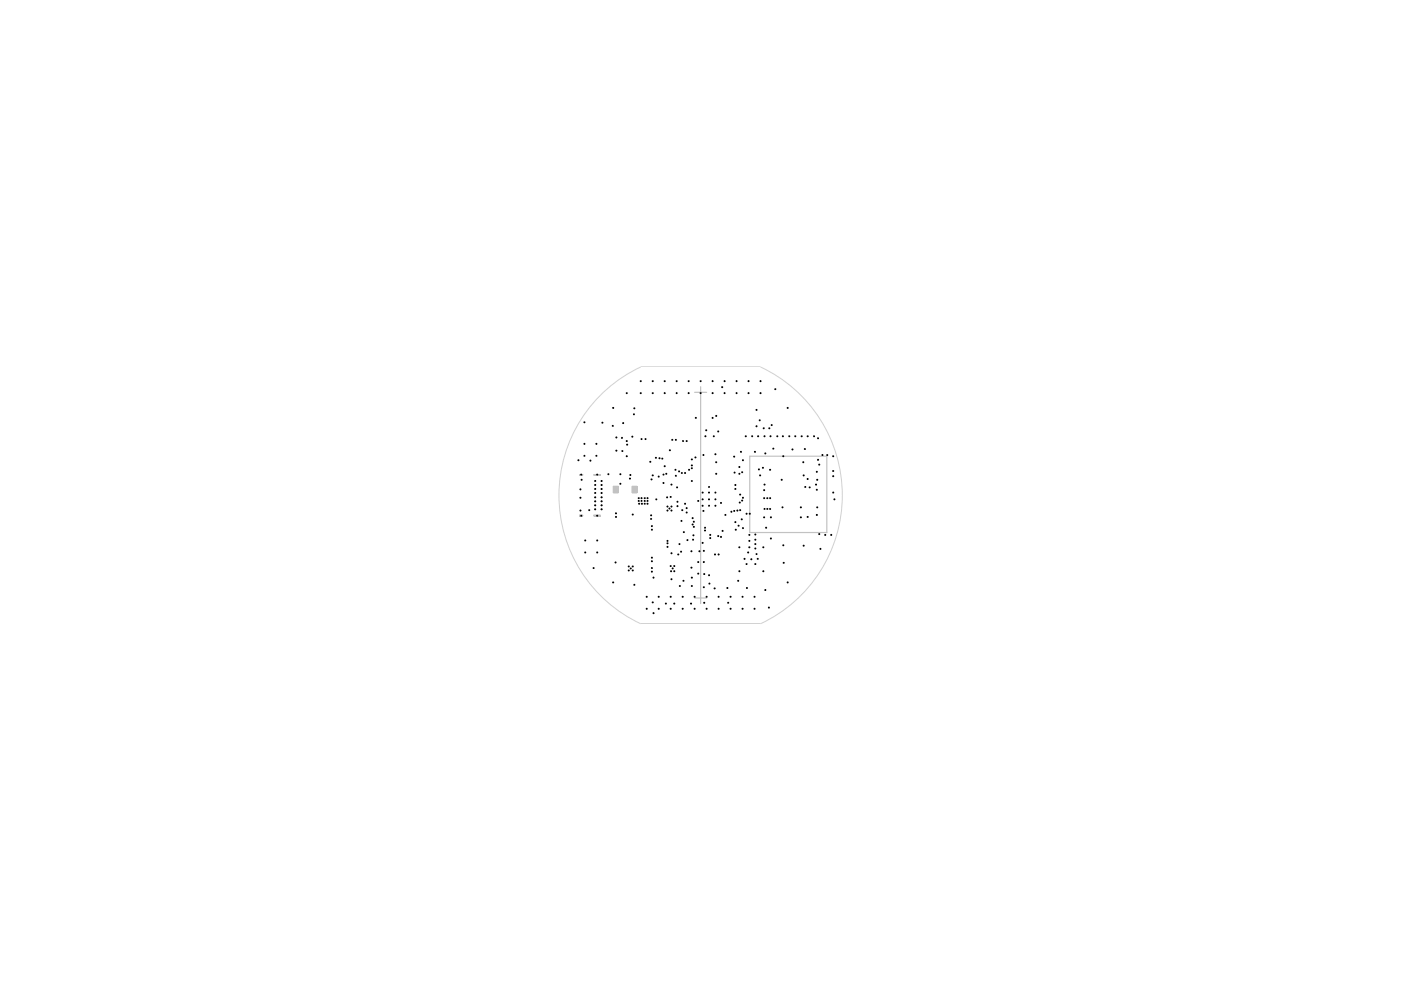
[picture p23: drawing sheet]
<svg xmlns="http://www.w3.org/2000/svg" width="297mm" height="210mm" viewBox="0 0 297 210" stroke-linecap="round" stroke-linejoin="round" font-family="sans-serif">
<path d="M147.3 83.2h2.5M148.5 82v46M159 96.7h16.3v16.2h-16.3zM147.3 126.8h2.5" fill="none" stroke="#c2c2c2" stroke-width=".25"/>
<path d="M130 103.1h1.1v1.4h-1.1z" fill="none" stroke="#c2c2c2" stroke-width=".21"/>
<path d="M130 103.1h1.1v1.4h-1.1z" fill="#c2c2c2"/>
<path d="M134 103.1h1.1v1.4h-1.1z" fill="none" stroke="#c2c2c2" stroke-width=".21"/>
<path d="M134 103.1h1.1v1.4h-1.1z" fill="#c2c2c2"/>
<path d="M122.8 100.5h.8v.3h-.8z" fill="none" stroke="#c2c2c2" stroke-width=".21"/>
<path d="M122.8 100.5h.8v.3h-.8z" fill="#c2c2c2"/>
<path d="M126.1 101.9h.2v.3h-.2z" fill="none" stroke="#c2c2c2" stroke-width=".21"/>
<path d="M126.1 101.9h.2v.3h-.2z" fill="#c2c2c2"/>
<path d="M126.1 102.7h.2v.3h-.2z" fill="none" stroke="#c2c2c2" stroke-width=".21"/>
<path d="M126.1 102.7h.2v.3h-.2z" fill="#c2c2c2"/>
<path d="M125.9 100.5h1.4v.3h-1.4z" fill="none" stroke="#c2c2c2" stroke-width=".21"/>
<path d="M125.9 100.5h1.4v.3h-1.4z" fill="#c2c2c2"/>
<path d="M122.8 109.2h.8v.2h-.8z" fill="none" stroke="#c2c2c2" stroke-width=".21"/>
<path d="M122.8 109.2h.8v.2h-.8z" fill="#c2c2c2"/>
<path d="M126.1 107h.2v.2h-.2z" fill="none" stroke="#c2c2c2" stroke-width=".21"/>
<path d="M126.1 107h.2v.2h-.2z" fill="#c2c2c2"/>
<path d="M126.1 107.8h.2v.3h-.2z" fill="none" stroke="#c2c2c2" stroke-width=".21"/>
<path d="M126.1 107.8h.2v.3h-.2z" fill="#c2c2c2"/>
<path d="M125.9 109.2h1.4v.2h-1.4z" fill="none" stroke="#c2c2c2" stroke-width=".21"/>
<path d="M125.9 109.2h1.4v.2h-1.4z" fill="#c2c2c2"/>
<path d="M127.5 107.8h.1v.3h-.1z" fill="none" stroke="#c2c2c2" stroke-width=".21"/>
<path d="M127.5 107.8h.1v.3h-.1z" fill="#c2c2c2"/>
<path d="M126.1 103.6h.2v.2h-.2z" fill="none" stroke="#c2c2c2" stroke-width=".21"/>
<path d="M126.1 103.6h.2v.2h-.2z" fill="#c2c2c2"/>
<path d="M126.1 104.4h.2v.3h-.2z" fill="none" stroke="#c2c2c2" stroke-width=".21"/>
<path d="M126.1 104.4h.2v.3h-.2z" fill="#c2c2c2"/>
<path d="M127.5 101.9h.1v.3h-.1z" fill="none" stroke="#c2c2c2" stroke-width=".21"/>
<path d="M127.5 101.9h.1v.3h-.1z" fill="#c2c2c2"/>
<path d="M127.5 102.7h.1v.3h-.1z" fill="none" stroke="#c2c2c2" stroke-width=".21"/>
<path d="M127.5 102.7h.1v.3h-.1z" fill="#c2c2c2"/>
<path d="M127.5 103.6h.1v.2h-.1z" fill="none" stroke="#c2c2c2" stroke-width=".21"/>
<path d="M127.5 103.6h.1v.2h-.1z" fill="#c2c2c2"/>
<path d="M127.5 104.4h.1v.3h-.1z" fill="none" stroke="#c2c2c2" stroke-width=".21"/>
<path d="M127.5 104.4h.1v.3h-.1z" fill="#c2c2c2"/>
<path d="M126.1 105.3h.2v.2h-.2z" fill="none" stroke="#c2c2c2" stroke-width=".21"/>
<path d="M126.1 105.3h.2v.2h-.2z" fill="#c2c2c2"/>
<path d="M126.1 106.1h.2v.3h-.2z" fill="none" stroke="#c2c2c2" stroke-width=".21"/>
<path d="M126.1 106.1h.2v.3h-.2z" fill="#c2c2c2"/>
<path d="M127.5 105.3h.1v.2h-.1z" fill="none" stroke="#c2c2c2" stroke-width=".21"/>
<path d="M127.5 105.3h.1v.2h-.1z" fill="#c2c2c2"/>
<path d="M127.5 106.1h.1v.3h-.1z" fill="none" stroke="#c2c2c2" stroke-width=".21"/>
<path d="M127.5 106.1h.1v.3h-.1z" fill="#c2c2c2"/>
<path d="M127.5 107h.1v.2h-.1z" fill="none" stroke="#c2c2c2" stroke-width=".21"/>
<path d="M127.5 107h.1v.2h-.1z" fill="#c2c2c2"/>
<path d="M135.8 77.8h25.4M135.9 77.8a30 30 0 0 0-17.4 27.2 30 30 0 0 0 17.4 27.3M161.2 77.8a30 30 0 0 1 17.4 27.2 30 30 0 0 1-17.4 27.3M135.8 132.2h25.4" fill="none" stroke="#d0d2cd" stroke-width=".21"/>
<g fill="#000">
<path d="M122.5 97.4l.4 .2-.2 .2-.3-.2zM123.8 96.5l.3 .1-.1 .2-.3-.2zM123.8 93.9l.3 .2-.1 .2-.3-.2zM123.8 89.3l.3 .2-.1 .2-.3-.2zM125.1 97.5l.3 .2-.1 .2-.3-.2zM126.3 96.5l.4 .1-.1 .2-.4-.2zM126.3 93.9l.4 .2-.1 .2-.4-.2zM127.6 89.4l.3 .2-.1 .2-.3-.2zM129.8 90.1l.3 .2-.1 .2-.3-.2zM129.9 86.3l.3 .2-.1 .2-.3-.2zM130.6 95.4l.3 .1-.1 .2-.3-.2zM130.6 92.6l.3 .2-.1 .1-.3-.1z"/>
<path d="M131.8 92.6l.3 .2-.1 .2-.3-.2zM131.9 95.4l.3 .2-.1 .2-.4-.2zM132 89.5l.3 .2-.1 .2-.3-.2zM132.8 83.2l.3 .2-.1 .1-.3-.1zM132.8 93.3l.3 .2-.1 .2-.3-.2zM132.8 96.5l.3 .2-.1 .2-.3-.2zM132.9 94.1l.3 .2-.1 .2-.3-.2zM134 92.4l.3 .2-.1 .2-.3-.2zM134.3 87.7l.3 .1-.1 .2-.3-.2zM134.4 86.4l.3 .2-.1 .2-.3-.2zM135.7 83.2l.4 .2-.2 .1-.3-.1zM135.7 80.6l.4 .2-.2 .2-.3-.2z"/>
<path d="M135.9 92.9l.3 .2-.1 .2-.3-.2zM136.8 92.9l.3 .2-.1 .2-.3-.2zM137.8 97.7l.3 .2-.1 .2-.3-.2zM138.3 83.2l.3 .2-.1 .1-.3-.1zM138.3 80.6l.3 .2-.1 .2-.3-.2zM139 96.9l.3 .2-.1 .2-.3-.2zM139.7 97l.3 .2-.1 .1-.3-.1zM140.3 97.1l.3 .1-.1 .2-.3-.2zM140.8 80.6l.3 .2-.1 .2-.3-.2zM140.8 83.2l.3 .2-.1 .1-.3-.1zM140.8 98.7l.3 .1-.1 .2-.3-.2zM141.9 95.3l.3 .2-.1 .1-.3-.1z"/>
<path d="M142.4 93.1l.3 .2-.1 .1-.3-.1zM143.1 99.4l.3 .2-.1 .2-.3-.2zM143.2 93.1l.3 .2-.1 .1-.3-.1zM143.4 83.2l.3 .2-.1 .1-.3-.1zM143.4 80.6l.3 .2-.1 .2-.3-.2zM143.9 99.8l.3 .1-.1 .2-.3-.2zM144.7 93.3l.3 .2-.1 .2-.3-.2zM145.5 93.3l.3 .2-.1 .2-.3-.2zM145.9 83.2l.3 .2-.1 .1-.3-.1zM145.9 80.6l.3 .2-.1 .2-.3-.2zM146 99.4l.3 .2-.1 .2-.3-.2zM146.6 97.2l.3 .2-.1 .2-.3-.2z"/>
<path d="M146.6 98.5l.3 .2-.1 .2-.3-.2zM146.6 99.1l.3 .2-.1 .2-.3-.2zM147.3 96.8l.4 .2-.2 .2-.3-.2zM147.4 88.4l.3 .2-.1 .2-.3-.2zM148.4 83.2l.4 .2-.2 .1-.3-.1zM148.4 80.6l.4 .2-.2 .2-.3-.2zM149 96.3l.4 .2-.2 .2-.3-.2zM149.5 92.3l.3 .2-.1 .2-.3-.2zM149.6 91l.3 .2-.1 .2-.3-.2zM151 83.2l.3 .2-.1 .1-.3-.1zM151 80.6l.3 .2-.1 .2-.3-.2zM151 88.4l.3 .2-.1 .2-.3-.2z"/>
<path d="M151.2 92.3l.4 .2-.2 .2-.3-.2zM151.6 96.1l.3 .2-.1 .2-.3-.2zM151.7 97.8l.4 .2-.1 .2-.4-.2zM151.7 88l.4 .2-.1 .2-.4-.2zM152.2 91.3l.3 .2-.1 .2-.3-.2zM153 81.9l.3 .2-.1 .2-.3-.2zM153.5 83.2l.3 .2-.1 .1-.3-.1zM153.5 80.6l.3 .2-.1 .2-.3-.2zM155.6 96.6l.3 .2-.1 .2-.4-.2zM156.1 83.2l.3 .2-.1 .1-.3-.1zM156.1 80.6l.3 .2-.1 .2-.3-.2zM156.7 98.8l.3 .2-.1 .2-.4-.2z"/>
<path d="M157 95.6l.3 .2-.1 .2-.3-.2zM157.4 97.4l.3 .2-.1 .2-.3-.2zM158 92.3l.3 .2-.1 .2-.3-.2zM158.6 83.2l.3 .2-.1 .1-.3-.1zM158.6 80.6l.3 .2-.1 .2-.3-.2zM159.4 92.3l.3 .2-.1 .2-.3-.2zM160 95.6l.3 .2-.1 .2-.3-.2zM160.3 90.2l.3 .2-.1 .2-.3-.2zM160.3 86.7l.3 .2-.1 .2-.3-.2zM160.6 92.3l.4 .2-.2 .2-.3-.2zM160.8 99.3l.3 .2-.1 .2-.3-.2zM161 88.9l.3 .2-.1 .2-.3-.2z"/>
<path d="M161.1 83.2l.4 .2-.2 .1-.3-.1zM161.1 80.6l.4 .2-.2 .2-.3-.2zM161.7 99l.3 .2-.1 .2-.4-.2zM161.8 90.6l.3 .2-.1 .2-.3-.2zM162 92.3l.3 .2-.1 .2-.3-.2zM162.2 96l.3 .1-.1 .2-.3-.2zM163 90.6l.3 .2-.1 .2-.3-.2zM163.2 99.4l.3 .2-.1 .2-.3-.2zM163.3 92.3l.3 .2-.1 .2-.3-.2zM163.5 89.9l.3 .2-.1 .2-.3-.2zM163.9 94.9l.3 .2-.1 .2-.4-.2zM164.3 82.3l.3 .2-.1 .2-.3-.2z"/>
<path d="M164.7 92.3l.3 .2-.1 .2-.3-.2zM165.9 92.3l.3 .2-.1 .2-.3-.2zM166 96.5l.3 .2-.1 .2-.3-.2zM166.9 86.3l.3 .2-.1 .2-.3-.2zM167.2 92.3l.4 .2-.2 .2-.3-.2zM167.9 95.1l.3 .2-.1 .2-.3-.2zM168.5 92.3l.3 .2-.1 .2-.3-.2zM169.9 92.3l.3 .2-.1 .2-.3-.2zM170.2 97.8l.3 .2-.1 .2-.3-.2zM170.5 95l.4 .2-.2 .2-.3-.2zM171.1 92.3l.3 .2-.1 .2-.3-.2zM172.5 92.3l.3 .2-.1 .2-.3-.2z"/>
<path d="M173.3 97.3l.4 .2-.2 .2-.3-.2zM173.3 92.7l.4 .2-.2 .2-.3-.2zM173.6 98.3l.3 .2-.1 .2-.3-.2zM174.3 96.3l.3 .2-.1 .2-.3-.2zM175.3 96.3l.3 .2-.1 .2-.3-.2zM176.6 99.7l.3 .2-.1 .2-.4-.2zM176.6 96.5l.3 .2-.1 .2-.4-.2zM123 108.1l.3 .1-.1 .2-.3-.2zM123 105.3l.3 .2-.1 .2-.3-.2zM123 103.6l.3 .2-.1 .1-.3-.1zM123.1 100.4l.3 .2-.1 .2-.3-.2zM123.1 109.2l.3 .1-.1 .2-.3-.2z"/>
<path d="M123.2 101.5l.3 .2-.1 .2-.3-.2zM124 116.9l.3 .2-.1 .2-.3-.2zM124 114.4l.3 .2-.1 .2-.3-.2zM124.8 108l.3 .2-.1 .1-.3-.1zM126.1 101.8l.3 .2-.1 .2-.3-.2zM126.1 107.8l.3 .2-.1 .2-.3-.2zM126.1 107l.3 .1-.1 .2-.3-.2zM126.1 106.1l.3 .2-.1 .2-.3-.2zM126.1 105.3l.3 .2-.1 .1-.3-.1zM126.1 104.3l.3 .2-.1 .2-.3-.2zM126.1 103.5l.3 .2-.1 .2-.3-.2zM126.1 102.6l.3 .2-.1 .2-.3-.2z"/>
<path d="M126.5 116.9l.3 .2-.1 .2-.3-.2zM126.5 114.4l.3 .2-.1 .2-.3-.2zM126.5 109.2l.3 .1-.1 .2-.3-.2zM126.5 100.4l.3 .2-.1 .2-.3-.2zM127.4 104.3l.4 .2-.1 .2-.4-.2zM127.4 105.3l.4 .2-.1 .1-.4-.1zM127.4 102.6l.4 .2-.1 .2-.4-.2zM127.4 103.5l.4 .2-.1 .2-.4-.2zM127.4 106.1l.4 .2-.1 .2-.4-.2zM127.4 107l.4 .1-.1 .2-.4-.2zM127.4 107.8l.4 .2-.1 .2-.4-.2zM127.4 101.8l.4 .2-.1 .2-.4-.2z"/>
<path d="M128.9 100.4l.3 .1-.1 .2-.3-.2zM130.4 119.1l.3 .2-.1 .1-.3-.1zM130.5 108.7l.3 .1-.1 .2-.3-.2zM130.5 109.4l.3 .2-.1 .2-.3-.2zM131.4 102.4l.3 .2-.1 .2-.3-.2zM131.4 100.4l.3 .1-.1 .2-.3-.2zM133.5 101.3l.3 .2-.1 .2-.4-.2zM133.5 100.5l.4 .2-.2 .2-.3-.2zM134.1 108.9l.3 .2-.1 .2-.4-.2zM135.3 106l.3 .2-.1 .2-.3-.2zM135.3 105.4l.3 .2-.1 .2-.3-.2zM135.4 106.6l.3 .2-.1 .2-.3-.2z"/>
<path d="M135.9 105.4l.3 .2-.1 .2-.3-.2zM135.9 106l.3 .2-.1 .2-.3-.2zM136 106.6l.3 .2-.1 .2-.3-.2zM136.6 105.4l.3 .2-.1 .2-.3-.2zM136.6 106l.3 .2-.1 .2-.3-.2zM136.6 106.6l.3 .2-.1 .2-.3-.2zM137.2 105.4l.3 .2-.1 .2-.3-.2zM137.2 106l.3 .2-.1 .2-.3-.2zM137.2 106.6l.3 .2-.1 .2-.3-.2zM137.9 109.8l.4 .2-.1 .2-.4-.2zM137.9 109.1l.4 .2-.1 .2-.4-.2zM138 101.5l.3 .1-.1 .2-.3-.2z"/>
<path d="M138.1 112.1l.3 .2-.1 .2-.3-.2zM138.1 111.4l.3 .1-.1 .2-.3-.2zM138.1 118l.3 .2-.1 .2-.3-.2zM138.1 118.8l.3 .2-.1 .2-.3-.2zM138.3 100.6l.3 .2-.1 .2-.3-.2zM139 105.7l.4 .2-.1 .2-.4-.2zM139.6 100.9l.3 .1-.1 .2-.4-.2zM140.6 100.4l.3 .2-.1 .2-.3-.2zM140.6 102.2l.3 .2-.1 .2-.3-.2zM141.2 100.3l.3 .2-.1 .1-.3-.1zM141.3 105.3l.3 .2-.1 .1-.3-.1zM141.4 114.5l.3 .2-.1 .2-.3-.2z"/>
<path d="M141.4 115l.3 .2-.1 .2-.3-.2zM141.4 115.8l.3 .2-.1 .1-.3-.1zM141.4 107.2l.3 .2-.1 .2-.3-.2zM141.4 108.1l.3 .1-.1 .2-.3-.2zM141.8 107.6l.4 .2-.2 .2-.3-.2zM142.1 105.2l.3 .2-.1 .2-.3-.2zM142.3 102.6l.3 .1-.1 .2-.3-.2zM142.3 107.2l.3 .2-.1 .2-.3-.2zM142.3 108.1l.3 .1-.1 .2-.3-.2zM142.3 117.1l.3 .2-.1 .2-.3-.2zM143.2 100.7l.3 .2-.1 .2-.3-.2zM143.5 103.1l.3 .2-.1 .2-.4-.2z"/>
<path d="M143.5 107.1l.3 .2-.1 .2-.3-.2zM143.5 106.2l.3 .2-.1 .2-.3-.2zM143.7 117.4l.3 .2-.1 .1-.3-.1zM144 115.2l.3 .2-.1 .1-.4-.1zM144.3 116.8l.3 .2-.1 .2-.3-.2zM144.4 110.3l.3 .1-.1 .2-.3-.2zM144.5 100.1l.3 .2-.1 .2-.3-.2zM144.6 108l.3 .2-.1 .1-.4-.1zM144.9 112.6l.3 .2-.1 .2-.3-.2zM145.1 106.6l.4 .2-.2 .2-.3-.2zM145.1 100.1l.4 .2-.2 .2-.3-.2zM145.5 108.5l.3 .2-.1 .2-.3-.2z"/>
<path d="M145.5 107.6l.3 .1-.1 .2-.3-.2zM145.7 114.3l.3 .2-.1 .2-.4-.2zM146.5 116.7l.3 .2-.1 .2-.3-.2zM146.6 101.8l.3 .2-.1 .2-.3-.2zM146.8 111l.3 .2-.1 .2-.4-.2zM146.8 109.7l.3 .2-.1 .1-.4-.1zM146.8 114.2l.4 .2-.2 .2-.3-.2zM146.9 113.3l.3 .2-.1 .2-.3-.2zM147 111.5l.3 .2-.1 .2-.3-.2zM147 110.4l.3 .2-.1 .2-.3-.2zM147.9 119l.4 .2-.2 .2-.3-.2zM147.9 106l.4 .2-.2 .2-.3-.2z"/>
<path d="M148.2 116.7l.3 .2-.1 .2-.3-.2zM148.9 105.7l.3 .2-.1 .2-.3-.2zM148.9 104.2l.3 .2-.1 .2-.3-.2zM148.9 107l.3 .2-.1 .2-.3-.2zM148.9 114.9l.3 .2-.1 .2-.3-.2zM149 108.1l.4 .2-.2 .2-.3-.2zM149.1 119l.3 .2-.1 .2-.3-.2zM149.1 116.6l.3 .2-.1 .2-.3-.2zM149.4 112.3l.3 .2-.1 .2-.3-.2zM149.4 111.7l.3 .2-.1 .2-.3-.2zM150.2 105.7l.3 .2-.1 .2-.3-.2zM150.2 104.2l.3 .2-.1 .2-.3-.2z"/>
<path d="M150.2 107l.3 .2-.1 .2-.3-.2zM150.2 103.1l.3 .2-.1 .1-.3-.1zM150.5 113.2l.3 .2-.1 .2-.3-.2zM150.5 113.9l.3 .2-.1 .2-.3-.2zM151.5 117.4l.3 .2-.1 .1-.3-.1zM151.6 104.2l.3 .2-.1 .2-.3-.2zM151.6 107l.3 .2-.1 .2-.3-.2zM151.6 105.7l.3 .2-.1 .2-.3-.2zM151.7 100.3l.4 .2-.1 .1-.4-.1zM152.2 113.5l.3 .2-.1 .2-.3-.2zM152.3 117.4l.3 .2-.1 .1-.4-.1zM152.8 113.6l.3 .2-.1 .2-.3-.2z"/>
<path d="M152.8 106.4l.3 .2-.1 .2-.3-.2zM153.1 112.4l.3 .2-.1 .2-.3-.2zM153.7 109l.3 .2-.1 .2-.3-.2zM155 108.3l.3 .2-.1 .2-.3-.2zM155.6 108.1l.3 .2-.1 .2-.4-.2zM155.6 100l.4 .2-.2 .2-.3-.2zM155.8 102.6l.3 .2-.1 .2-.3-.2zM155.8 110.5l.3 .2-.1 .2-.3-.2zM155.8 103.5l.3 .2-.1 .2-.3-.2zM155.9 112.1l.3 .2-.1 .2-.3-.2zM156.2 108.1l.3 .1-.1 .2-.3-.2zM156.5 111.3l.3 .2-.1 .2-.3-.2z"/>
<path d="M156.7 115.8l.3 .2-.1 .2-.4-.2zM156.7 100.3l.3 .2-.1 .1-.4-.1zM156.7 106.4l.4 .2-.2 .1-.3-.1zM156.8 104.7l.3 .2-.1 .1-.3-.1zM156.8 108l.3 .2-.1 .1-.3-.1zM157.2 109.9l.3 .2-.1 .2-.3-.2zM157.3 99.9l.3 .2-.1 .2-.4-.2zM157.3 105.9l.3 .2-.1 .2-.4-.2zM157.4 111.8l.3 .2-.1 .2-.3-.2zM157.4 105.3l.3 .2-.1 .2-.3-.2zM157.8 118.3l.3 .2-.1 .2-.4-.2zM158.2 108.7l.3 .2-.1 .2-.3-.2z"/>
<path d="M158.2 119.4l.3 .2-.1 .2-.3-.2zM158.5 116.9l.3 .2-.1 .2-.3-.2zM158.8 114.5l.3 .2-.1 .2-.3-.2zM158.8 113.2l.3 .2-.1 .2-.3-.2zM158.8 115.8l.3 .2-.1 .2-.3-.2zM158.9 108.7l.3 .2-.1 .2-.4-.2zM159.2 118.4l.3 .2-.1 .2-.3-.2zM160 114.2l.4 .2-.2 .2-.3-.2zM160 113.1l.4 .2-.2 .2-.3-.2zM160 116.1l.4 .2-.2 .2-.3-.2zM160 119.4l.4 .2-.2 .2-.3-.2zM160 115.2l.4 .2-.2 .1-.3-.1z"/>
<path d="M160.3 117.3l.3 .2-.1 .2-.3-.2zM160.6 118.3l.3 .2-.1 .2-.4-.2zM161.1 100.6l.3 .2-.1 .2-.3-.2zM161.7 115.8l.4 .2-.2 .2-.3-.2zM161.9 103.7l.3 .2-.1 .2-.3-.2zM161.9 105.4l.3 .2-.1 .2-.3-.2zM161.9 109.5l.3 .2-.1 .2-.3-.2zM162 102.6l.3 .1-.1 .2-.3-.2zM162 107.7l.3 .2-.1 .2-.3-.2zM162.3 111.7l.3 .2-.1 .2-.3-.2zM162.6 105.4l.3 .2-.1 .2-.3-.2zM162.6 107.7l.3 .2-.1 .2-.3-.2z"/>
<path d="M163.2 107.7l.3 .2-.1 .2-.3-.2zM163.2 105.4l.3 .2-.1 .2-.3-.2zM163.3 114l.4 .2-.1 .2-.4-.2zM163.3 109.5l.4 .2-.1 .2-.4-.2zM165.6 101.5l.3 .2-.1 .2-.3-.2zM165.8 107.4l.3 .2-.1 .2-.3-.2zM166 115.4l.3 .2-.1 .2-.3-.2zM166.1 119.1l.3 .2-.1 .2-.4-.2zM169.7 107.4l.3 .2-.1 .2-.3-.2zM169.7 109.5l.3 .2-.1 .2-.3-.2zM170.3 100.6l.3 .2-.1 .2-.3-.2zM170.3 115.5l.3 .2-.1 .2-.3-.2z"/>
<path d="M170.6 103.1l.3 .2-.1 .1-.3-.1zM171.1 109.4l.3 .2-.1 .2-.3-.2zM171.1 101.4l.3 .2-.1 .1-.3-.1zM171.6 103.1l.3 .2-.1 .2-.4-.2zM172.9 102.6l.3 .1-.1 .2-.3-.2zM173.1 99.8l.3 .2-.1 .2-.3-.2zM173.1 103.7l.3 .1-.1 .2-.3-.2zM173.1 109l.3 .2-.1 .2-.3-.2zM173.2 101.5l.3 .2-.1 .2-.3-.2zM173.2 107.4l.3 .2-.1 .2-.3-.2zM173.6 113.1l.3 .1-.1 .2-.3-.2zM173.8 116.2l.4 .2-.2 .2-.3-.2z"/>
<path d="M174.9 113.2l.3 .2-.1 .2-.3-.2zM176.1 113.2l.3 .2-.1 .2-.3-.2zM176.6 100.8l.3 .2-.1 .2-.4-.2zM176.6 104.2l.3 .2-.1 .2-.4-.2zM176.8 105.7l.3 .2-.1 .2-.3-.2zM125.8 120.3l.3 .1-.1 .2-.4-.2zM129.9 123.3l.3 .2-.1 .2-.3-.2zM133.2 120.8l.3 .1-.1 .2-.3-.2zM133.2 119.9l.3 .2-.1 .2-.3-.2zM133.6 120.3l.3 .2-.1 .2-.3-.2zM134.1 120.8l.3 .1-.1 .2-.4-.2zM134.1 119.9l.3 .2-.1 .2-.4-.2z"/>
<path d="M134.4 123.8l.3 .2-.1 .2-.3-.2zM137 128.9l.3 .2-.1 .2-.3-.2zM137 126.3l.3 .2-.1 .2-.3-.2zM138.1 121l.3 .2-.1 .2-.3-.2zM138.1 120.3l.3 .1-.1 .2-.3-.2zM138.3 127.5l.3 .2-.1 .2-.3-.2zM138.5 122.3l.3 .2-.1 .2-.4-.2zM138.5 129.8l.3 .2-.1 .2-.4-.2zM139.6 128.9l.3 .2-.1 .2-.4-.2zM139.6 126.3l.3 .2-.1 .2-.4-.2zM141.1 127.8l.3 .2-.1 .2-.3-.2zM142.1 126.3l.3 .2-.1 .2-.3-.2z"/>
<path d="M142.1 128.9l.3 .2-.1 .2-.3-.2zM142.1 119.8l.3 .2-.1 .2-.3-.2zM142.2 120.9l.3 .2-.1 .2-.3-.2zM142.3 122.6l.3 .2-.1 .2-.3-.2zM142.5 120.3l.3 .2-.1 .2-.3-.2zM142.9 120.9l.3 .2-.1 .2-.4-.2zM142.9 127.8l.3 .2-.1 .2-.4-.2zM142.9 119.8l.3 .2-.1 .2-.4-.2zM144 124.1l.4 .1-.2 .2-.3-.2zM144.6 128.9l.3 .2-.1 .2-.3-.2zM144.6 126.3l.3 .2-.1 .2-.3-.2zM144.8 123l.3 .1-.1 .2-.3-.2z"/>
<path d="M146.4 127.8l.3 .2-.1 .2-.3-.2zM146.5 120.2l.3 .2-.1 .1-.3-.1zM146.6 122.3l.3 .2-.1 .2-.3-.2zM146.6 124.1l.3 .1-.1 .2-.3-.2zM147.2 128.9l.3 .2-.1 .2-.3-.2zM147.2 126.3l.3 .2-.1 .2-.3-.2zM147.9 121.4l.4 .2-.2 .2-.3-.2zM149.1 124.3l.3 .2-.1 .2-.3-.2zM149.2 127.6l.3 .2-.1 .2-.3-.2zM149.2 121.5l.3 .2-.1 .2-.3-.2zM149.7 128.9l.3 .2-.1 .2-.3-.2zM149.7 126.3l.3 .2-.1 .2-.3-.2z"/>
<path d="M150.2 121.8l.3 .2-.1 .2-.3-.2zM150.3 123.6l.3 .1-.1 .2-.3-.2zM151.4 124.6l.3 .2-.1 .1-.3-.1zM152.3 126.3l.3 .2-.1 .2-.4-.2zM152.3 128.9l.3 .2-.1 .2-.4-.2zM154.1 124.5l.3 .2-.1 .2-.3-.2zM154.3 127.6l.3 .2-.1 .2-.3-.2zM154.8 128.9l.3 .2-.1 .2-.3-.2zM154.8 126.3l.3 .2-.1 .2-.3-.2zM156.4 123l.3 .1-.1 .2-.3-.2zM156.7 120.9l.3 .2-.1 .2-.4-.2zM157.3 128.9l.3 .2-.1 .2-.3-.2z"/>
<path d="M157.3 126.3l.3 .2-.1 .2-.3-.2zM158.3 124.5l.3 .2-.1 .2-.3-.2zM159.9 128.9l.3 .2-.1 .2-.3-.2zM159.9 126.3l.3 .2-.1 .2-.3-.2zM161.7 120.9l.4 .2-.2 .2-.3-.2zM162.2 124.9l.3 .2-.1 .2-.3-.2zM162.9 128.6l.3 .2-.1 .2-.3-.2zM166.9 123.3l.3 .2-.1 .2-.3-.2z"/>
</g>
</svg>
